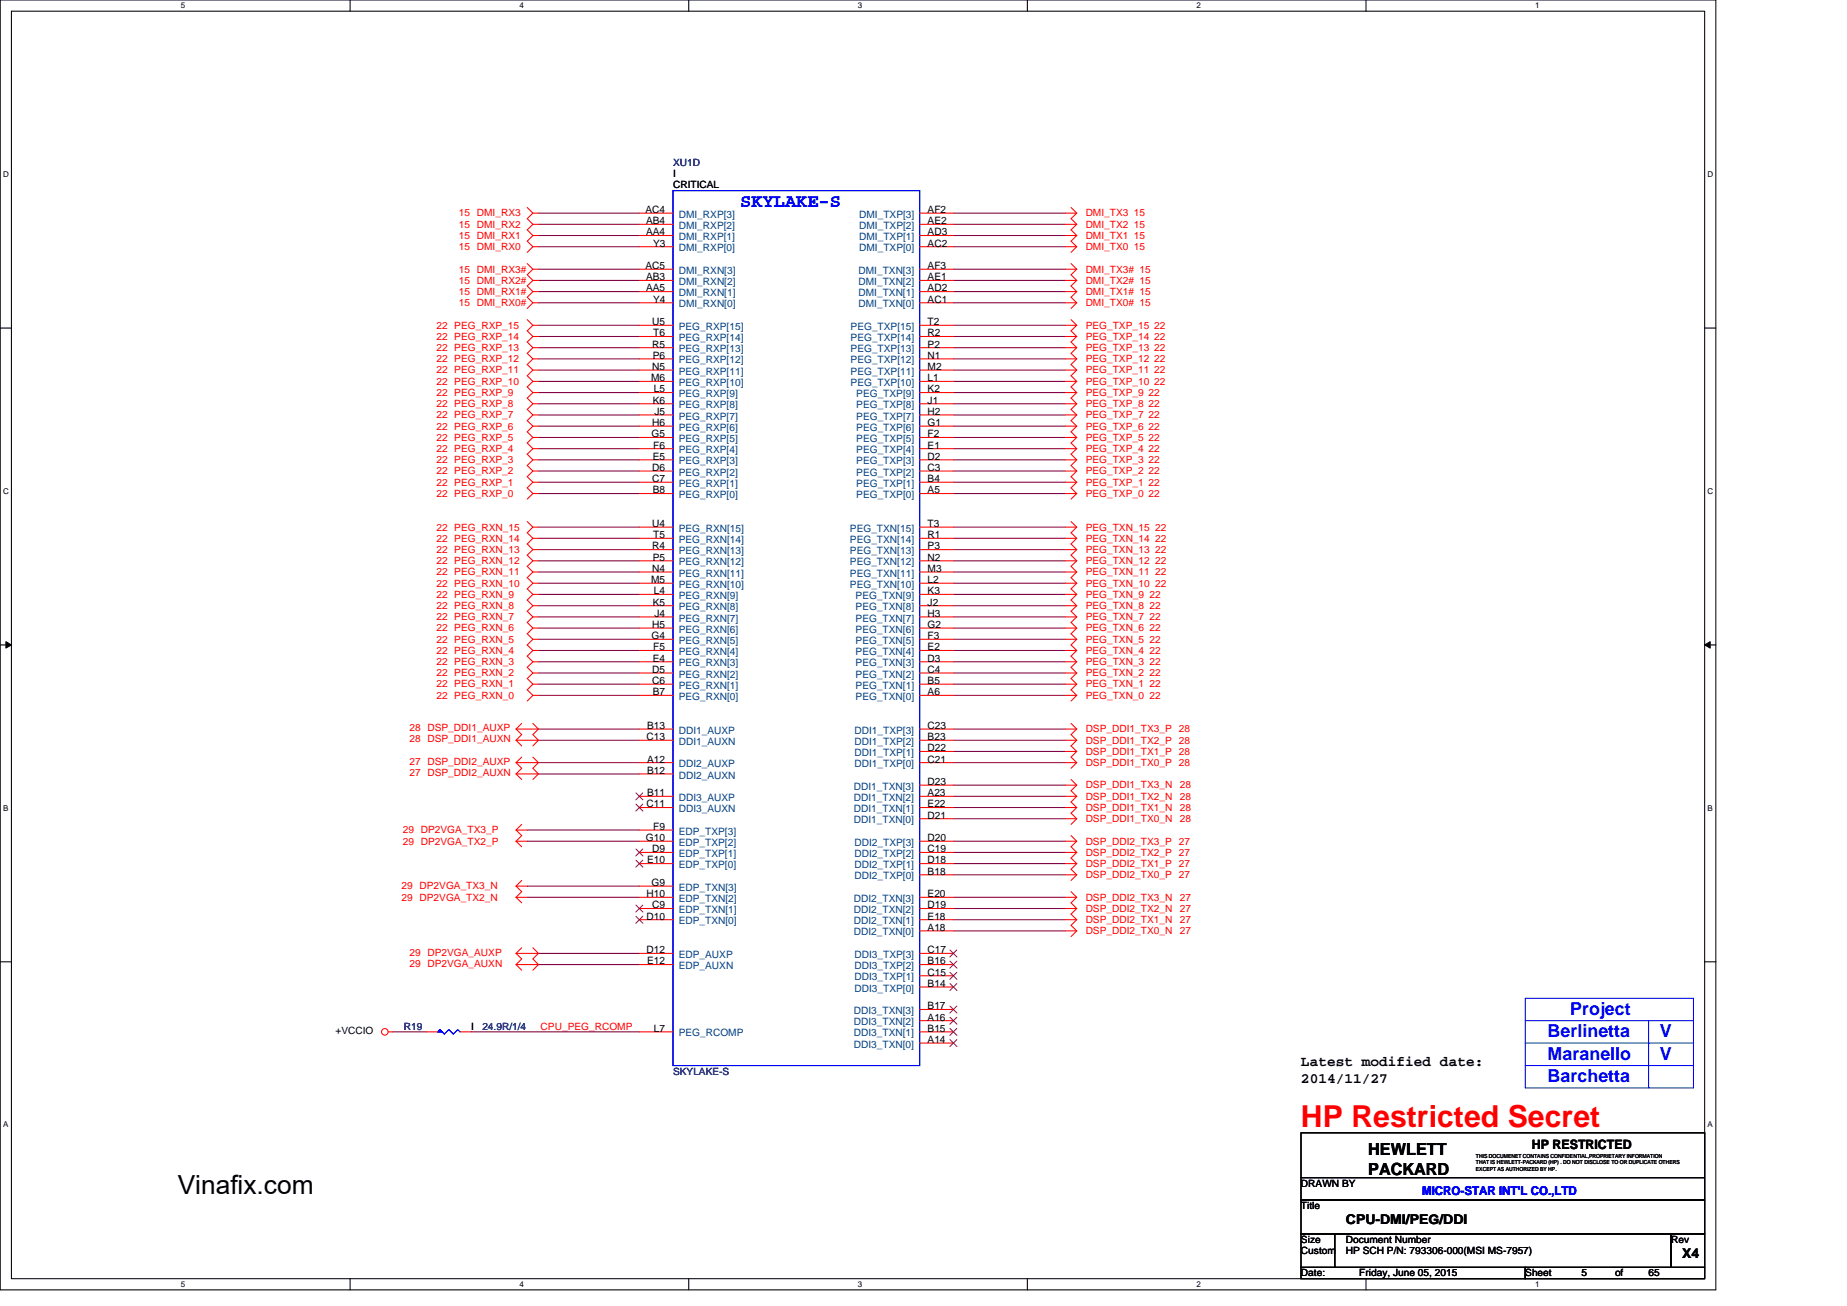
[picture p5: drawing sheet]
<svg xmlns="http://www.w3.org/2000/svg" width="297mm" height="210mm" viewBox="0 0 297 210" stroke-linecap="round" stroke-linejoin="round" font-family="sans-serif">
<defs><g id="words">
<text font-size="4.9" fill="#f00" x="209.2" y="181.3">HP Restricted Secret</text>
<text font-size="4.2" x="28.6" y="192">Vinafix.com</text>
<text font-size="3" fill="#00f" x="119.1" y="33.2">SKYLAKE-S</text>
<g font-size="2.9" fill="#00f">
<text x="248.9" y="166.8">Berlinetta</text>
<text x="252.5" y="163.2">Project</text>
<text x="266.9" y="166.8">V</text>
<text x="248.9" y="170.4">Maranello</text>
<text x="248.9" y="174">Barchetta</text>
<text x="266.9" y="170.4">V</text>
</g>
<g font-size="2.7">
<text x="220" y="185.7">HEWLETT</text>
<text x="220" y="188.9">PACKARD</text>
</g>
<g font-size="2.3">
<text x="209.2" y="171.4">Latest modified date:</text>
<text x="209.2" y="174.1">2014/11/27</text>
</g>
<g font-size="2.2">
<text x="216.4" y="196.8">CPU-DMI/PEG/DDI</text>
<text x="270.5" y="202.2">X4</text>
</g>
<text font-size="2.1" x="246.4" y="184.8">HP RESTRICTED</text>
<text font-size="2" fill="#00f" x="228.7" y="192.1">MICRO-STAR INT'L CO.,LTD</text>
<g font-size="1.6" fill="#000080">
<text x="108.2" y="26.7">XU1D</text>
<text x="65" y="165.5">R19</text>
<text x="77.6" y="165.5">24.9R/1/4</text>
<text x="108.2" y="172.8">SKYLAKE-S</text>
</g>
<g font-size="1.6">
<text x="108.2" y="28.5">I</text>
<text x="103.8" y="34.2">AC4</text>
<text x="108.2" y="30.3">CRITICAL</text>
<text x="149.2" y="34.2">AF2</text>
<text x="103.9" y="36">AB4</text>
<text x="103.9" y="37.8">AA4</text>
<text x="105" y="39.6">Y3</text>
<text x="149.2" y="36">AE2</text>
<text x="149.2" y="37.8">AD3</text>
<text x="149.2" y="39.6">AC2</text>
<text x="103.8" y="43.3">AC5</text>
<text x="103.9" y="45.1">AB3</text>
<text x="103.9" y="46.9">AA5</text>
<text x="149.2" y="43.3">AF3</text>
<text x="149.2" y="45.1">AE1</text>
<text x="149.2" y="46.9">AD2</text>
<text x="104.9" y="52.3">U5</text>
<text x="105" y="48.7">Y4</text>
<text x="149.2" y="48.7">AC1</text>
<text x="149.2" y="52.3">T2</text>
<text x="104.9" y="55.9">R5</text>
<text x="104.9" y="59.5">N5</text>
<text x="105" y="57.7">P6</text>
<text x="105.1" y="54.1">T6</text>
<text x="149.2" y="54.1">R2</text>
<text x="149.2" y="55.9">P2</text>
<text x="149.2" y="57.7">N1</text>
<text x="149.2" y="59.5">M2</text>
<text x="104.7" y="61.3">M6</text>
<text x="105" y="64.9">K6</text>
<text x="105.2" y="63.1">L5</text>
<text x="149.2" y="61.3">L1</text>
<text x="149.2" y="63.1">K2</text>
<text x="149.2" y="64.9">J1</text>
<text x="104.8" y="70.3">G5</text>
<text x="104.9" y="68.5">H6</text>
<text x="105.2" y="66.7">J5</text>
<text x="149.2" y="70.3">F2</text>
<text x="149.2" y="68.5">G1</text>
<text x="149.2" y="66.7">H2</text>
<text x="104.9" y="77.5">C7</text>
<text x="104.9" y="75.7">D6</text>
<text x="105" y="73.9">E5</text>
<text x="105.1" y="72.1">F6</text>
<text x="149.2" y="72.1">E1</text>
<text x="149.2" y="77.5">B4</text>
<text x="149.2" y="75.7">C3</text>
<text x="149.2" y="73.9">D2</text>
<text x="105" y="79.3">B8</text>
<text x="149.2" y="79.3">A5</text>
<text x="104.9" y="84.7">U4</text>
<text x="104.9" y="88.3">R4</text>
<text x="105.1" y="86.5">T5</text>
<text x="149.2" y="84.7">T3</text>
<text x="149.2" y="86.5">R1</text>
<text x="149.2" y="88.3">P3</text>
<text x="104.7" y="93.7">M5</text>
<text x="104.9" y="91.9">N4</text>
<text x="105" y="90.1">P5</text>
<text x="105.2" y="95.5">L4</text>
<text x="149.2" y="90.1">N2</text>
<text x="149.2" y="91.9">M3</text>
<text x="149.2" y="93.7">L2</text>
<text x="149.2" y="95.5">K3</text>
<text x="104.9" y="101">H5</text>
<text x="105" y="97.4">K5</text>
<text x="105.2" y="99.2">J4</text>
<text x="149.2" y="97.4">J2</text>
<text x="149.2" y="99.2">H3</text>
<text x="149.2" y="101">G2</text>
<text x="104.8" y="102.8">G4</text>
<text x="105" y="106.4">E4</text>
<text x="105.1" y="104.6">F5</text>
<text x="149.2" y="102.8">F3</text>
<text x="149.2" y="104.6">E2</text>
<text x="149.2" y="106.4">D3</text>
<text x="104.9" y="108.2">D5</text>
<text x="104.9" y="110">C6</text>
<text x="105" y="111.8">B7</text>
<text x="149.2" y="108.2">C4</text>
<text x="149.2" y="110">B5</text>
<text x="149.2" y="111.8">A6</text>
<text x="104" y="119">C13</text>
<text x="104.1" y="117.2">B13</text>
<text x="149.2" y="117.2">C23</text>
<text x="149.2" y="119">B23</text>
<text x="104.1" y="122.6">A12</text>
<text x="104.1" y="124.4">B12</text>
<text x="149.2" y="120.8">D22</text>
<text x="149.2" y="122.6">C21</text>
<text x="104" y="129.8">C11</text>
<text x="104.1" y="128">B11</text>
<text x="149.2" y="126.2">D23</text>
<text x="149.2" y="128">A23</text>
<text x="149.2" y="129.8">E22</text>
<text x="149.2" y="131.6">D21</text>
<text x="103.9" y="135.2">G10</text>
<text x="104.9" y="137">D9</text>
<text x="105.1" y="133.4">F9</text>
<text x="149.2" y="137">C19</text>
<text x="149.2" y="135.2">D20</text>
<text x="104.1" y="138.8">E10</text>
<text x="104.8" y="142.5">G9</text>
<text x="149.2" y="140.6">B18</text>
<text x="149.2" y="138.8">D18</text>
<text x="104" y="147.8">D10</text>
<text x="104" y="144.3">H10</text>
<text x="104.9" y="146">C9</text>
<text x="149.2" y="149.6">A18</text>
<text x="149.2" y="147.8">E18</text>
<text x="149.2" y="146">D19</text>
<text x="149.2" y="144.3">E20</text>
<text x="104" y="153.3">D12</text>
<text x="104.1" y="155.1">E12</text>
<text x="149.2" y="153.3">C17</text>
<text x="149.2" y="155.1">B16</text>
<text x="149.2" y="156.9">C15</text>
<text x="149.2" y="158.7">B14</text>
<text x="54" y="166.3">+VCCIO</text>
<text x="75.8" y="165.5">I</text>
<text x="105.2" y="165.9">L7</text>
<text x="149.2" y="167.7">A14</text>
<text x="149.2" y="162.3">B17</text>
<text x="149.2" y="164.1">A16</text>
<text x="149.2" y="165.9">B15</text>
<text x="209.2" y="190.8">DRAWN BY</text>
<text x="209.2" y="194.4">Title</text>
<text x="209.2" y="201.6">Custom</text>
<text x="209.2" y="199.8">Size</text>
<text x="216.4" y="201.6">HP SCH P/N: 793306-000(MSI MS-7957)</text>
<text x="216.4" y="199.8">Document Number</text>
<text x="268.7" y="199.8">Rev</text>
<text x="209.2" y="205.2">Date:</text>
<text x="218.6" y="205.2">Friday, June 05, 2015</text>
<text x="245.3" y="205.2">Sheet</text>
<text x="254.3" y="205.2">5</text>
<text x="259.7" y="205.2">of</text>
<text x="265.1" y="205.2">65</text>
</g>
<g font-size="1.6" fill="#f00">
<text x="73.8" y="34.8">15 DMI_RX3</text>
<text x="174.6" y="34.8">DMI_TX3</text>
<text x="182.4" y="34.8">15</text>
<text x="73.8" y="36.6">15 DMI_RX2</text>
<text x="73.8" y="38.4">15 DMI_RX1</text>
<text x="73.8" y="40.2">15 DMI_RX0</text>
<text x="174.6" y="36.6">DMI_TX2</text>
<text x="174.6" y="38.4">DMI_TX1</text>
<text x="174.6" y="40.2">DMI_TX0</text>
<text x="182.4" y="36.6">15</text>
<text x="182.4" y="38.4">15</text>
<text x="182.4" y="40.2">15</text>
<text x="73.8" y="43.8">15 DMI_RX3#</text>
<text x="73.8" y="45.6">15 DMI_RX2#</text>
<text x="73.8" y="47.4">15 DMI_RX1#</text>
<text x="174.6" y="45.6">DMI_TX2# 15</text>
<text x="174.6" y="47.4">DMI_TX1# 15</text>
<text x="174.6" y="43.8">DMI_TX3# 15</text>
<text x="70.2" y="52.8">22 PEG_RXP_15</text>
<text x="73.8" y="49.2">15 DMI_RX0#</text>
<text x="174.6" y="52.8">PEG_TXP_15</text>
<text x="174.6" y="49.2">DMI_TX0# 15</text>
<text x="185.6" y="52.8">22</text>
<text x="70.2" y="56.4">22 PEG_RXP_13</text>
<text x="70.2" y="58.3">22 PEG_RXP_12</text>
<text x="70.2" y="54.6">22 PEG_RXP_14</text>
<text x="174.6" y="58.3">PEG_TXP_12</text>
<text x="174.6" y="54.6">PEG_TXP_14</text>
<text x="174.6" y="56.4">PEG_TXP_13</text>
<text x="185.6" y="58.3">22</text>
<text x="185.6" y="54.6">22</text>
<text x="185.6" y="56.4">22</text>
<text x="70.2" y="63.6">22 PEG_RXP_9</text>
<text x="70.2" y="65.4">22 PEG_RXP_8</text>
<text x="70.2" y="60">22 PEG_RXP_11</text>
<text x="70.2" y="61.8">22 PEG_RXP_10</text>
<text x="174.6" y="63.6">PEG_TXP_9</text>
<text x="174.6" y="65.4">PEG_TXP_8</text>
<text x="174.6" y="60">PEG_TXP_11</text>
<text x="174.6" y="61.8">PEG_TXP_10</text>
<text x="184.7" y="63.6">22</text>
<text x="184.7" y="65.4">22</text>
<text x="185.6" y="60">22</text>
<text x="185.6" y="61.8">22</text>
<text x="70.2" y="70.9">22 PEG_RXP_5</text>
<text x="70.2" y="67.3">22 PEG_RXP_7</text>
<text x="70.2" y="69.1">22 PEG_RXP_6</text>
<text x="174.6" y="70.9">PEG_TXP_5</text>
<text x="174.6" y="67.3">PEG_TXP_7</text>
<text x="174.6" y="69.1">PEG_TXP_6</text>
<text x="184.7" y="70.9">22</text>
<text x="184.7" y="67.3">22</text>
<text x="184.7" y="69.1">22</text>
<text x="70.2" y="76.3">22 PEG_RXP_2</text>
<text x="70.2" y="72.7">22 PEG_RXP_4</text>
<text x="70.2" y="74.5">22 PEG_RXP_3</text>
<text x="174.6" y="72.7">PEG_TXP_4</text>
<text x="174.6" y="74.5">PEG_TXP_3</text>
<text x="174.6" y="76.3">PEG_TXP_2</text>
<text x="184.7" y="72.7">22</text>
<text x="184.7" y="74.5">22</text>
<text x="184.7" y="76.3">22</text>
<text x="70.2" y="78.1">22 PEG_RXP_1</text>
<text x="70.2" y="79.9">22 PEG_RXP_0</text>
<text x="174.6" y="78.1">PEG_TXP_1</text>
<text x="174.6" y="79.9">PEG_TXP_0</text>
<text x="184.7" y="78.1">22</text>
<text x="184.7" y="79.9">22</text>
<text x="70.2" y="85.3">22 PEG_RXN_15</text>
<text x="70.2" y="87.1">22 PEG_RXN_14</text>
<text x="70.2" y="88.9">22 PEG_RXN_13</text>
<text x="174.6" y="85.3">PEG_TXN_15</text>
<text x="174.6" y="87.1">PEG_TXN_14</text>
<text x="174.6" y="88.9">PEG_TXN_13</text>
<text x="185.8" y="85.3">22</text>
<text x="185.8" y="87.1">22</text>
<text x="185.8" y="88.9">22</text>
<text x="70.2" y="90.7">22 PEG_RXN_12</text>
<text x="70.2" y="92.5">22 PEG_RXN_11</text>
<text x="70.2" y="94.3">22 PEG_RXN_10</text>
<text x="174.6" y="90.7">PEG_TXN_12</text>
<text x="174.6" y="92.5">PEG_TXN_11</text>
<text x="174.6" y="94.3">PEG_TXN_10</text>
<text x="185.8" y="90.7">22</text>
<text x="185.8" y="92.5">22</text>
<text x="185.8" y="94.3">22</text>
<text x="70.2" y="96.1">22 PEG_RXN_9</text>
<text x="70.2" y="97.9">22 PEG_RXN_8</text>
<text x="70.2" y="99.7">22 PEG_RXN_7</text>
<text x="70.2" y="101.5">22 PEG_RXN_6</text>
<text x="174.6" y="97.9">PEG_TXN_8</text>
<text x="174.6" y="99.7">PEG_TXN_7</text>
<text x="174.6" y="101.5">PEG_TXN_6</text>
<text x="174.6" y="96.1">PEG_TXN_9</text>
<text x="184.9" y="97.9">22</text>
<text x="184.9" y="99.7">22</text>
<text x="184.9" y="101.5">22</text>
<text x="184.9" y="96.1">22</text>
<text x="70.2" y="103.3">22 PEG_RXN_5</text>
<text x="70.2" y="105.1">22 PEG_RXN_4</text>
<text x="70.2" y="106.9">22 PEG_RXN_3</text>
<text x="174.6" y="105.1">PEG_TXN_4</text>
<text x="174.6" y="106.9">PEG_TXN_3</text>
<text x="174.6" y="103.3">PEG_TXN_5</text>
<text x="184.9" y="105.1">22</text>
<text x="184.9" y="106.9">22</text>
<text x="184.9" y="103.3">22</text>
<text x="70.2" y="108.7">22 PEG_RXN_2</text>
<text x="70.2" y="110.5">22 PEG_RXN_1</text>
<text x="70.2" y="112.4">22 PEG_RXN_0</text>
<text x="174.6" y="110.5">PEG_TXN_1</text>
<text x="174.6" y="112.4">PEG_TXN_0</text>
<text x="174.6" y="108.7">PEG_TXN_2</text>
<text x="184.9" y="110.5">22</text>
<text x="184.9" y="112.4">22</text>
<text x="184.9" y="108.7">22</text>
<text x="65.9" y="117.6">28 DSP_DDI1_AUXP</text>
<text x="65.9" y="119.4">28 DSP_DDI1_AUXN</text>
<text x="174.6" y="119.5">DSP_DDI1_TX2_P 28</text>
<text x="174.6" y="117.8">DSP_DDI1_TX3_P 28</text>
<text x="65.9" y="123">27 DSP_DDI2_AUXP</text>
<text x="65.9" y="124.8">27 DSP_DDI2_AUXN</text>
<text x="174.6" y="123.2">DSP_DDI1_TX0_P 28</text>
<text x="174.6" y="121.4">DSP_DDI1_TX1_P 28</text>
<text x="174.6" y="128.6">DSP_DDI1_TX2_N</text>
<text x="174.6" y="130.4">DSP_DDI1_TX1_N</text>
<text x="174.6" y="126.8">DSP_DDI1_TX3_N</text>
<text x="189.8" y="128.6">28</text>
<text x="189.8" y="130.4">28</text>
<text x="189.8" y="126.8">28</text>
<text x="64.8" y="135.8">29 DP2VGA_TX2_P</text>
<text x="64.8" y="134">29 DP2VGA_TX3_P</text>
<text x="174.6" y="132.2">DSP_DDI1_TX0_N</text>
<text x="174.6" y="135.8">DSP_DDI2_TX3_P 27</text>
<text x="174.6" y="137.6">DSP_DDI2_TX2_P 27</text>
<text x="189.8" y="132.2">28</text>
<text x="64.6" y="143">29 DP2VGA_TX3_N</text>
<text x="174.6" y="141.2">DSP_DDI2_TX0_P 27</text>
<text x="174.6" y="139.4">DSP_DDI2_TX1_P 27</text>
<text x="64.6" y="144.8">29 DP2VGA_TX2_N</text>
<text x="174.6" y="146.6">DSP_DDI2_TX2_N</text>
<text x="174.6" y="148.4">DSP_DDI2_TX1_N</text>
<text x="174.6" y="144.8">DSP_DDI2_TX3_N</text>
<text x="189.8" y="146.6">27</text>
<text x="189.8" y="148.4">27</text>
<text x="189.8" y="144.8">27</text>
<text x="65.9" y="153.6">29 DP2VGA_AUXP</text>
<text x="65.9" y="155.4">29 DP2VGA_AUXN</text>
<text x="174.6" y="150.2">DSP_DDI2_TX0_N</text>
<text x="189.8" y="150.2">27</text>
<text x="86.9" y="165.5">CPU_PEG_RCOMP</text>
</g>
<g font-size="1.6" fill="#004080">
<text x="109.2" y="35">DMI_RXP[3]</text>
<text x="138.2" y="35">DMI_TXP[3]</text>
<text x="109.2" y="36.8">DMI_RXP[2]</text>
<text x="109.2" y="38.6">DMI_RXP[1]</text>
<text x="109.2" y="40.4">DMI_RXP[0]</text>
<text x="138.2" y="36.8">DMI_TXP[2]</text>
<text x="138.2" y="38.6">DMI_TXP[1]</text>
<text x="138.2" y="40.4">DMI_TXP[0]</text>
<text x="109.2" y="44">DMI_RXN[3]</text>
<text x="109.2" y="45.8">DMI_RXN[2]</text>
<text x="109.2" y="47.6">DMI_RXN[1]</text>
<text x="138.1" y="44">DMI_TXN[3]</text>
<text x="138.1" y="45.8">DMI_TXN[2]</text>
<text x="138.1" y="47.6">DMI_TXN[1]</text>
<text x="109.2" y="49.4">DMI_RXN[0]</text>
<text x="109.2" y="53">PEG_RXP[15]</text>
<text x="136.8" y="53">PEG_TXP[15]</text>
<text x="138.1" y="49.4">DMI_TXN[0]</text>
<text x="109.2" y="54.8">PEG_RXP[14]</text>
<text x="109.2" y="56.6">PEG_RXP[13]</text>
<text x="109.2" y="58.4">PEG_RXP[12]</text>
<text x="136.8" y="54.8">PEG_TXP[14]</text>
<text x="136.8" y="56.6">PEG_TXP[13]</text>
<text x="136.8" y="58.4">PEG_TXP[12]</text>
<text x="109.2" y="60.2">PEG_RXP[11]</text>
<text x="109.2" y="62.1">PEG_RXP[10]</text>
<text x="109.2" y="63.9">PEG_RXP[9]</text>
<text x="109.2" y="65.7">PEG_RXP[8]</text>
<text x="136.8" y="60.2">PEG_TXP[11]</text>
<text x="136.8" y="62.1">PEG_TXP[10]</text>
<text x="137.7" y="63.9">PEG_TXP[9]</text>
<text x="137.7" y="65.7">PEG_TXP[8]</text>
<text x="109.2" y="71.1">PEG_RXP[5]</text>
<text x="109.2" y="69.3">PEG_RXP[6]</text>
<text x="109.2" y="67.5">PEG_RXP[7]</text>
<text x="137.7" y="71.1">PEG_TXP[5]</text>
<text x="137.7" y="69.3">PEG_TXP[6]</text>
<text x="137.7" y="67.5">PEG_TXP[7]</text>
<text x="109.2" y="72.9">PEG_RXP[4]</text>
<text x="109.2" y="76.5">PEG_RXP[2]</text>
<text x="109.2" y="74.7">PEG_RXP[3]</text>
<text x="137.7" y="72.9">PEG_TXP[4]</text>
<text x="137.7" y="76.5">PEG_TXP[2]</text>
<text x="137.7" y="74.7">PEG_TXP[3]</text>
<text x="109.2" y="80.1">PEG_RXP[0]</text>
<text x="109.2" y="78.3">PEG_RXP[1]</text>
<text x="137.7" y="80.1">PEG_TXP[0]</text>
<text x="137.7" y="78.3">PEG_TXP[1]</text>
<text x="109.2" y="85.5">PEG_RXN[15]</text>
<text x="109.2" y="87.3">PEG_RXN[14]</text>
<text x="109.2" y="89.1">PEG_RXN[13]</text>
<text x="136.7" y="85.5">PEG_TXN[15]</text>
<text x="136.7" y="87.3">PEG_TXN[14]</text>
<text x="136.7" y="89.1">PEG_TXN[13]</text>
<text x="109.2" y="90.9">PEG_RXN[12]</text>
<text x="109.2" y="92.7">PEG_RXN[11]</text>
<text x="109.2" y="94.5">PEG_RXN[10]</text>
<text x="136.7" y="90.9">PEG_TXN[12]</text>
<text x="136.7" y="92.7">PEG_TXN[11]</text>
<text x="136.7" y="94.5">PEG_TXN[10]</text>
<text x="109.2" y="101.7">PEG_RXN[6]</text>
<text x="109.2" y="99.9">PEG_RXN[7]</text>
<text x="109.2" y="96.3">PEG_RXN[9]</text>
<text x="109.2" y="98.1">PEG_RXN[8]</text>
<text x="137.6" y="96.3">PEG_TXN[9]</text>
<text x="137.6" y="98.1">PEG_TXN[8]</text>
<text x="137.6" y="99.9">PEG_TXN[7]</text>
<text x="137.6" y="101.7">PEG_TXN[6]</text>
<text x="109.2" y="105.3">PEG_RXN[4]</text>
<text x="109.2" y="103.5">PEG_RXN[5]</text>
<text x="109.2" y="107.1">PEG_RXN[3]</text>
<text x="137.6" y="103.5">PEG_TXN[5]</text>
<text x="137.6" y="105.3">PEG_TXN[4]</text>
<text x="137.6" y="107.1">PEG_TXN[3]</text>
<text x="109.2" y="108.9">PEG_RXN[2]</text>
<text x="109.2" y="110.7">PEG_RXN[1]</text>
<text x="109.2" y="112.5">PEG_RXN[0]</text>
<text x="137.6" y="108.9">PEG_TXN[2]</text>
<text x="137.6" y="110.7">PEG_TXN[1]</text>
<text x="137.6" y="112.5">PEG_TXN[0]</text>
<text x="109.2" y="118">DDI1_AUXP</text>
<text x="109.2" y="119.8">DDI1_AUXN</text>
<text x="137.4" y="118">DDI1_TXP[3]</text>
<text x="137.4" y="119.8">DDI1_TXP[2]</text>
<text x="109.2" y="123.4">DDI2_AUXP</text>
<text x="109.2" y="125.2">DDI2_AUXN</text>
<text x="137.4" y="121.6">DDI1_TXP[1]</text>
<text x="137.4" y="123.4">DDI1_TXP[0]</text>
<text x="109.2" y="128.8">DDI3_AUXP</text>
<text x="109.2" y="130.6">DDI3_AUXN</text>
<text x="137.3" y="127">DDI1_TXN[3]</text>
<text x="137.3" y="128.8">DDI1_TXN[2]</text>
<text x="137.3" y="130.6">DDI1_TXN[1]</text>
<text x="109.2" y="137.8">EDP_TXP[1]</text>
<text x="109.2" y="136">EDP_TXP[2]</text>
<text x="109.2" y="134.2">EDP_TXP[3]</text>
<text x="137.3" y="132.4">DDI1_TXN[0]</text>
<text x="137.4" y="137.8">DDI2_TXP[2]</text>
<text x="137.4" y="136">DDI2_TXP[3]</text>
<text x="109.2" y="143.2">EDP_TXN[3]</text>
<text x="109.2" y="139.6">EDP_TXP[0]</text>
<text x="137.4" y="141.4">DDI2_TXP[0]</text>
<text x="137.4" y="139.6">DDI2_TXP[1]</text>
<text x="109.2" y="148.6">EDP_TXN[0]</text>
<text x="109.2" y="146.8">EDP_TXN[1]</text>
<text x="109.2" y="145">EDP_TXN[2]</text>
<text x="137.3" y="148.6">DDI2_TXN[1]</text>
<text x="137.3" y="146.8">DDI2_TXN[2]</text>
<text x="137.3" y="145">DDI2_TXN[3]</text>
<text x="109.2" y="155.8">EDP_AUXN</text>
<text x="109.2" y="154">EDP_AUXP</text>
<text x="137.3" y="150.4">DDI2_TXN[0]</text>
<text x="137.4" y="154">DDI3_TXP[3]</text>
<text x="137.4" y="155.8">DDI3_TXP[2]</text>
<text x="137.4" y="157.6">DDI3_TXP[1]</text>
<text x="137.4" y="159.4">DDI3_TXP[0]</text>
<text x="109.2" y="166.6">PEG_RCOMP</text>
<text x="137.3" y="163">DDI3_TXN[3]</text>
<text x="137.3" y="164.8">DDI3_TXN[2]</text>
<text x="137.3" y="166.6">DDI3_TXN[1]</text>
<text x="137.3" y="168.4">DDI3_TXN[0]</text>
</g>
<g font-size="1.3">
<text x="29.1" y="1.4">5</text>
<text x="83.5" y="1.4">4</text>
<text x="138" y="1.4">3</text>
<text x="192.4" y="1.4">2</text>
<text x="246.9" y="1.4">1</text>
<text x=".5" y="28.4">D</text>
<text x="274.6" y="28.4">D</text>
<text x=".5" y="79.4">C</text>
<text x="274.6" y="79.4">C</text>
<text x=".5" y="130.3">B</text>
<text x="274.6" y="130.3">B</text>
<text x=".5" y="181.3">A</text>
<text x="274.6" y="181.3">A</text>
<text x="29.1" y="206.9">5</text>
<text x="83.5" y="206.9">4</text>
<text x="138" y="206.9">3</text>
<text x="192.4" y="206.9">2</text>
<text x="246.9" y="206.9">1</text>
</g>
<g font-size=".9">
<text x="237.4" y="186.2">THIS DOCUMENET CONTAINS CONFIDENTIAL,PROPRIETARY INFORMATION</text>
<text x="237.4" y="187.2">THAT IS HEWLETT-PACKARD (HP) . DO NOT DISCLOSE TO OR DUPLICATE OTHERS</text>
<text x="237.4" y="188.2">EXCEPT AS AUTHORIZED BY HP.</text>
</g>
</g></defs>
<path d="M0 0h275.9v207.4h-275.9zM1.8 1.8h272.3v203.8h-272.3z" fill="none" stroke="#000" stroke-width=".17"/>
<g fill="#fff">
<path d="M29.1 .2h.7v1.4h-.7z"/>
<path d="M29.1 205.8h.7v1.4h-.7z"/>
</g>
<path d="M56.3 0v1.8M56.3 205.6v1.8" fill="none" stroke="#000" stroke-width=".17"/>
<g fill="#fff">
<path d="M83.5 .2h.7v1.4h-.7z"/>
<path d="M83.5 205.8h.7v1.4h-.7z"/>
</g>
<path d="M110.8 0v1.8M110.8 205.6v1.8" fill="none" stroke="#000" stroke-width=".17"/>
<g fill="#fff">
<path d="M138 .2h.7v1.4h-.7z"/>
<path d="M138 205.8h.7v1.4h-.7z"/>
</g>
<path d="M165.2 0v1.8M165.2 205.6v1.8" fill="none" stroke="#000" stroke-width=".17"/>
<g fill="#fff">
<path d="M192.4 .2h.8v1.4h-.8z"/>
<path d="M192.4 205.8h.8v1.4h-.8z"/>
</g>
<path d="M219.7 0v1.8M219.7 205.6v1.8" fill="none" stroke="#000" stroke-width=".17"/>
<g fill="#fff">
<path d="M246.9 .2h.7v1.4h-.7z"/>
<path d="M246.9 205.8h.7v1.4h-.7z"/>
<path d="M.5 27.3h.9v1.4h-.9z"/>
<path d="M274.6 27.3h.9v1.4h-.9z"/>
<path d="M.5 78.2h.9v1.5h-.9z"/>
<path d="M274.6 78.2h.9v1.5h-.9z"/>
</g>
<path d="M0 52.7h1.8M274.1 52.7h1.8" fill="none" stroke="#000" stroke-width=".17"/>
<g fill="#fff">
<path d="M.5 129.2h.9v1.4h-.9z"/>
<path d="M274.6 129.2h.9v1.4h-.9z"/>
</g>
<path d="M0 103.7h1.8M274.1 103.7h1.8" fill="none" stroke="#000" stroke-width=".17"/>
<path d="M.9 103.2l.9 .5-.9 .5zM274.1 103.7l.9-.5v1z" fill="#000" stroke="#000" stroke-width=".16"/>
<g fill="#fff">
<path d="M.5 180.1h.9v1.4h-.9z"/>
<path d="M274.6 180.1h.9v1.4h-.9z"/>
</g>
<path d="M0 154.6h1.8M274.1 154.6h1.8M245.3 174.9h.1M209.2 182.1h64.9v10.9h-64.9zM209.2 193h64.9v5.4h-64.9zM209.2 198.4h5.4v5.4h-5.4zM209.2 189.4h64.9M214.6 198.4h54.1v5.4h-54.1zM268.7 198.4h5.4v5.4h-5.4zM209.2 203.8h36.1v1.8h-36.1zM245.3 203.8h28.8v1.8h-28.8z" fill="none" stroke="#000" stroke-width=".17"/>
<g fill="none" stroke="#800040" stroke-width=".17">
<path d="M86.6 36.1h16.2M86.6 37.9h16.2M86.6 39.7h16.2M86.6 34.3h16.2M153.3 36.1h18.1M153.3 37.9h18.1M153.3 39.7h18.1M153.3 34.3h18.1M86.6 45.1h16.2M86.6 52.3h16.2M86.6 59.5h16.2M86.6 46.9h16.2"/>
<path d="M86.6 54.1h16.2M86.6 48.7h16.2M86.6 55.9h16.2M86.6 43.3h16.2M86.6 57.7h16.2M153.3 59.5h18.1M153.3 46.9h18.1M153.3 54.1h18.1M153.3 48.7h18.1M153.3 55.9h18.1M153.3 43.3h18.1M153.3 57.7h18.1"/>
<path d="M153.3 45.1h18.1M153.3 52.3h18.1M86.6 64.9h16.2M86.6 77.5h16.2M86.6 72.1h16.2M86.6 66.7h16.2M86.6 79.4h16.2M86.6 61.3h16.2M86.6 73.9h16.2M86.6 68.5h16.2M86.6 63.1h16.2M86.6 75.7h16.2"/>
<path d="M86.6 70.3h16.2M153.3 79.4h18.1M153.3 66.7h18.1M153.3 73.9h18.1M153.3 61.3h18.1M153.3 68.5h18.1M153.3 75.7h18.1M153.3 63.1h18.1M153.3 70.3h18.1M153.3 77.5h18.1M153.3 64.9h18.1M153.3 72.1h18.1"/>
<path d="M86.6 92h16.2M86.6 99.2h16.2M86.6 86.6h16.2M86.6 93.8h16.2M86.6 88.4h16.2M86.6 95.6h16.2M86.6 90.2h16.2M86.6 97.4h16.2M86.6 84.8h16.2M153.3 99.2h18.1M153.3 86.6h18.1M153.3 93.8h18.1"/>
<path d="M153.3 88.4h18.1M153.3 95.6h18.1M153.3 90.2h18.1M153.3 97.4h18.1M153.3 84.8h18.1M153.3 92h18.1M86.6 119h16.2M86.6 104.6h16.2M86.6 111.8h16.2M86.6 106.4h16.2M86.6 101h16.2M86.6 108.2h16.2"/>
<path d="M86.6 102.8h16.2M86.6 110h16.2M86.6 117.2h16.2M153.3 106.4h18.1M153.3 101h18.1M153.3 108.2h18.1M153.3 102.8h18.1M153.3 117.2h18.1M153.3 110h18.1M153.3 104.6h18.1M153.3 119h18.1M153.3 111.8h18.1"/>
<path d="M84.8 133.5h18M84.8 135.3h18M86.6 124.4h16.2M86.6 122.6h16.2M153.3 135.3h18.1M153.3 138.9h18.1M153.3 137.1h18.1M153.3 131.6h18.1M153.3 129.8h18.1M153.3 120.8h18.1M153.3 126.2h18.1M153.3 128h18.1"/>
<path d="M153.3 122.6h18.1M84.8 144.3h18M84.8 142.5h18M86.6 153.3h16.2M86.6 155.1h16.2M153.3 146.1h18.1M153.3 144.3h18.1M153.3 140.7h18.1M153.3 149.7h18.1M153.3 147.9h18.1M63.2 165.9h5.4M75.8 165.9h27"/>
</g>
<g fill="none" stroke="#f00" stroke-width=".17">
<path d="M84.8 33.4l.9 .9-.9 .9 .9 .9-.9 .9 .9 .9-.9 .9 .9 .9-.9 .9M85.7 34.3h.9M85.7 36.1h.9M85.7 37.9h.9M85.7 39.7h.9M102.8 34.3h5.4M102.8 36.1h5.4M102.8 37.9h5.4M102.8 39.7h5.4M147.9 34.3h5.4M147.9 36.1h5.4M147.9 37.9h5.4"/>
<path d="M147.9 39.7h5.4M171.4 36.1h1.8M171.4 37.9h1.8M171.4 39.7h1.8M171.4 34.3h1.8M172.3 33.4l.9 .9M173.2 34.3l-.9 .9 .9 .9M173.2 36.1l-.9 .9 .9 .9M173.2 37.9l-.9 .9 .9 .9M173.2 39.7l-.9 .9M84.8 51.4l.9 .9-.9 .9 .9 .9-.9 .9 .9 .9-.9 .9 .9 .9-.9 .9 .9 .9-.9 .9 .9 .9-.9 .9 .9 .9-.9 .9 .9 .9-.9 .9 .9 .9-.9 .9 .9 .9-.9 .9 .9 .9-.9 .9 .9 .9-.9 .9 .9 .9-.9 .9 .9 .9-.9 .9 .9 .9-.9 .9 .9 1-.9 .8M84.8 42.4l.9 .9-.9 .9 .9 .9-.9 .9 .9 .9-.9 .9 .9 .9-.9 .9"/>
<path d="M85.7 55.9h.9M85.7 43.3h.9M85.7 57.7h.9M85.7 45.1h.9M85.7 52.3h.9M85.7 59.5h.9M85.7 46.9h.9M85.7 54.1h.9M85.7 48.7h.9M102.8 43.3h5.4M102.8 45.1h5.4M102.8 46.9h5.4"/>
<path d="M102.8 48.7h5.4M102.8 52.3h5.4M102.8 54.1h5.4M102.8 55.9h5.4M102.8 57.7h5.4M102.8 59.5h5.4M147.9 43.3h5.4M147.9 45.1h5.4M147.9 46.9h5.4M147.9 48.7h5.4M147.9 52.3h5.4M147.9 54.1h5.4"/>
<path d="M147.9 55.9h5.4M147.9 57.7h5.4M147.9 59.5h5.4M171.4 57.7h1.8M171.4 45.1h1.8M171.4 52.3h1.8M171.4 59.5h1.8M171.4 46.9h1.8M171.4 54.1h1.8M171.4 48.7h1.8M171.4 55.9h1.8M171.4 43.3h1.8"/>
<path d="M172.3 51.4l.9 .9M172.3 42.4l.9 .9M173.2 55.9l-.9 .9 .9 .9M173.2 57.7l-.9 .9 .9 .9M173.2 43.3l-.9 .9 .9 .9M173.2 45.1l-.9 .9 .9 .9M173.2 52.3l-.9 .9 .9 .9M173.2 59.5l-.9 .9 .9 .9M173.2 46.9l-.9 .9 .9 .9M173.2 54.1l-.9 .9 .9 .9M173.2 48.7l-.9 .9M85.7 63.1h.9"/>
<path d="M85.7 75.7h.9M85.7 70.3h.9M85.7 64.9h.9M85.7 77.5h.9M85.7 72.1h.9M85.7 66.7h.9M85.7 79.4h.9M85.7 61.3h.9M85.7 73.9h.9M85.7 68.5h.9M102.8 72.1h5.4M102.8 70.3h5.4"/>
<path d="M102.8 68.5h5.4M102.8 66.7h5.4M102.8 79.4h5.4M102.8 77.5h5.4M102.8 75.7h5.4M102.8 73.9h5.4M102.8 61.3h5.4M102.8 63.1h5.4M102.8 64.9h5.4M147.9 72.1h5.4M147.9 70.3h5.4M147.9 68.5h5.4"/>
<path d="M147.9 66.7h5.4M147.9 79.4h5.4M147.9 77.5h5.4M147.9 75.7h5.4M147.9 73.9h5.4M147.9 61.3h5.4M147.9 63.1h5.4M147.9 64.9h5.4M171.4 63.1h1.8M171.4 70.3h1.8M171.4 77.5h1.8M171.4 64.9h1.8"/>
<path d="M171.4 72.1h1.8M171.4 79.4h1.8M171.4 66.7h1.8M171.4 73.9h1.8M171.4 61.3h1.8M171.4 68.5h1.8M171.4 75.7h1.8M173.2 61.3l-.9 .9 .9 .9M173.2 63.1l-.9 .9 .9 .9M173.2 68.5l-.9 .9 .9 .9M173.2 70.3l-.9 .9 .9 .9M173.2 75.7l-.9 .9 .9 .9"/>
<path d="M173.2 77.5l-.9 .9 .9 1M173.2 64.9l-.9 .9 .9 .9M173.2 72.1l-.9 .9 .9 .9M173.2 79.4l-.9 .8M173.2 66.7l-.9 .9 .9 .9M173.2 73.9l-.9 .9 .9 .9M84.8 83.9l.9 .9-.9 .9 .9 .9-.9 .9 .9 .9-.9 .9 .9 .9-.9 .9 .9 .9-.9 .9 .9 .9-.9 .9 .9 .9-.9 .9 .9 .9-.9 .9 .9 .9-.9 .9 .9 .9-.9 .9 .9 .9-.9 .9 .9 .9-.9 .9 .9 .9-.9 .9 .9 .9-.9 .9 .9 .9-.9 .9 .9 .9-.9 .9M85.7 95.6h.9M85.7 90.2h.9M85.7 97.4h.9M85.7 84.8h.9M85.7 92h.9"/>
<path d="M85.7 99.2h.9M85.7 86.6h.9M85.7 93.8h.9M85.7 88.4h.9M102.8 99.2h5.4M102.8 84.8h5.4M102.8 86.6h5.4M102.8 88.4h5.4M102.8 90.2h5.4M102.8 92h5.4M102.8 93.8h5.4M102.8 95.6h5.4"/>
<path d="M102.8 97.4h5.4M147.9 99.2h5.4M147.9 84.8h5.4M147.9 86.6h5.4M147.9 88.4h5.4M147.9 90.2h5.4M147.9 92h5.4M147.9 93.8h5.4M147.9 95.6h5.4M147.9 97.4h5.4M171.4 90.2h1.8M171.4 97.4h1.8"/>
<path d="M171.4 84.8h1.8M171.4 92h1.8M171.4 99.2h1.8M171.4 86.6h1.8M171.4 93.8h1.8M171.4 88.4h1.8M171.4 95.6h1.8M172.3 83.9l.9 .9M173.2 88.4l-.9 .9 .9 .9M173.2 90.2l-.9 .9 .9 .9M173.2 95.6l-.9 .9 .9 .9M173.2 97.4l-.9 .9 .9 .9"/>
<path d="M173.2 84.8l-.9 .9 .9 .9M173.2 92l-.9 .9 .9 .9M173.2 99.2l-.9 .9 .9 .9M173.2 86.6l-.9 .9 .9 .9M173.2 93.8l-.9 .9 .9 .9M83 117.2l.9 .9-.9 .9M83 119l.9 .9M83 117.2h3.6M83 119h3.6M83.9 116.3l-.9 .9M85.7 108.2h.9M85.7 102.8h.9"/>
<path d="M85.7 116.3l.9 .9-.9 .9 .9 .9-.9 .9M85.7 110h.9M85.7 104.6h.9M85.7 111.8h.9M85.7 106.4h.9M85.7 101h.9M102.8 117.2h5.4M102.8 119h5.4M102.8 104.6h5.4M102.8 102.8h5.4M102.8 101h5.4M102.8 106.4h5.4"/>
<path d="M102.8 108.2h5.4M102.8 110h5.4M102.8 111.8h5.4M147.9 117.2h5.4M147.9 119h5.4M147.9 104.6h5.4M147.9 102.8h5.4M147.9 101h5.4M147.9 106.4h5.4M147.9 108.2h5.4M147.9 110h5.4M147.9 111.8h5.4"/>
<path d="M171.4 110h1.8M171.4 104.6h1.8M171.4 119h1.8M171.4 111.8h1.8M171.4 106.4h1.8M171.4 101h1.8M171.4 108.2h1.8M171.4 102.8h1.8M171.4 117.2h1.8M172.3 116.3l.9 .9M173.2 108.2l-.9 .9 .9 .9M173.2 110l-.9 .9 .9 .9"/>
<path d="M173.2 102.8l-.9 .9 .9 .9M173.2 104.6l-.9 .9 .9 .9M173.2 117.2l-.9 .9 .9 .9M173.2 119l-.9 .9 .9 .9M173.2 111.8l-.9 .9M173.2 106.4l-.9 .9 .9 .9M173.2 101l-.9 .9 .9 .9M83 122.6l.9 .9-.9 .9M83 124.4l.9 .9M83 135.3h1.8M83 133.5l.9 .8-.9 1M83 135.3l.9 .8"/>
<path d="M83 133.5h1.8M83 122.6h3.6M83 124.4h3.6M83.9 121.7l-.9 .9M83.9 132.5l-.9 1M85.7 121.7l.9 .9-.9 .9 .9 .9-.9 .9M102.8 122.6h5.4M102.8 124.4h5.4M102.8 138.9h5.4M102.8 137.1h5.4M102.8 135.3h5.4M102.8 128h5.4"/>
<path d="M102.8 129.8h5.4M102.8 133.5h5.4M147.9 122.6h5.4M147.9 138.9h5.4M147.9 137.1h5.4M147.9 135.3h5.4M147.9 120.8h5.4M147.9 128h5.4M147.9 129.8h5.4M147.9 126.2h5.4M147.9 131.6h5.4M171.4 128h1.8"/>
<path d="M171.4 122.6h1.8M171.4 131.6h1.8M171.4 129.8h1.8M171.4 120.8h1.8M171.4 126.2h1.8M171.4 135.3h1.8M171.4 137.1h1.8M171.4 138.9h1.8M172.3 125.3l.9 .9M172.3 134.3l.9 1M173.2 126.2l-.9 .9 .9 .9M173.2 128l-.9 .9 .9 .9"/>
<path d="M173.2 120.8l-.9 .9 .9 .9M173.2 122.6l-.9 .9M173.2 129.8l-.9 .9 .9 .9M173.2 131.6l-.9 .9M173.2 135.3l-.9 .8 .9 1M173.2 138.9l-.9 .9 .9 .9M173.2 137.1l-.9 .9 .9 .9M83 144.3h1.8M83 142.5l.9 .9-.9 .9M83 144.3l.9 .9M83 142.5h1.8M83 153.3l.9 .9-.9 .9"/>
<path d="M83 155.1l.9 .9M83 153.3h3.6M83 155.1h3.6M83.9 141.6l-.9 .9M83.9 152.4l-.9 .9M85.7 152.4l.9 .9-.9 .9 .9 .9-.9 .9M102.8 153.3h5.4M102.8 155.1h5.4M102.8 142.5h5.4M102.8 147.9h5.4M102.8 146.1h5.4M102.8 144.3h5.4"/>
<path d="M147.9 153.3h5.4M147.9 155.1h5.4M147.9 147.9h5.4M147.9 146.1h5.4M147.9 144.3h5.4M147.9 140.7h5.4M147.9 149.7h5.4M147.9 156.9h5.4M147.9 158.7h5.4M171.4 146.1h1.8M171.4 140.7h1.8M171.4 149.7h1.8"/>
<path d="M171.4 147.9h1.8M171.4 144.3h1.8M172.3 143.4l.9 .9M173.2 144.3l-.9 .9 .9 .9M173.2 146.1l-.9 .9 .9 .9M173.2 140.7l-.9 .9M173.2 147.9l-.9 .9 .9 .9M173.2 149.7l-.9 .9M62.4 165.9h.8M68.6 165.9h1.8M74 165.9h1.8M102.8 165.9h5.4"/>
<path d="M147.9 165.9h5.4M147.9 167.7h5.4M147.9 162.3h5.4M147.9 164.1h5.4"/>
<circle cx="61.9" cy="165.9" r=".53"/>
</g>
<path d="M108.2 30.6h39.7v140.7h-39.7zM70.4 165.9l.3-.4 .8 .8 .7-.8 .7 .8 .7-.8 .4 .4M245.3 171.3h27M245.3 164.1h27M245.3 167.7h27M245.3 160.5h27v14.4h-27zM265.1 164.1v10.8" fill="none" stroke="#00f" stroke-width=".17"/>
<g fill="#00f" stroke="#00f" stroke-width=".17">
<path d="M70.4 165.9l.3-.4 .4 .4-.4-.4 .4 .4z" fill-rule="evenodd"/>
<path d="M70.4 165.9l.3-.4 .4 .4-.4-.4 .4 .4z" fill-rule="evenodd"/>
</g>
<g fill="none" stroke="#804000" stroke-width=".16">
<path d="M102.3 138.3l1.1 1.1M102.3 136.5l1.1 1.1M102.3 127.5l1.1 1.1M102.3 129.3l1.1 1.1M103.4 138.3l-1.1 1.1M103.4 136.5l-1.1 1.1M103.4 127.5l-1.1 1.1M103.4 129.3l-1.1 1.1M102.3 147.3l1.1 1.1M102.3 145.5l1.1 1.1M103.4 147.3l-1.1 1.1M103.4 145.5l-1.1 1.1"/>
<path d="M152.8 152.7l1.1 1.2M152.8 154.5l1.1 1.2M152.8 156.3l1.1 1.2M152.8 158.1l1.1 1.2M153.9 152.7l-1.1 1.2M153.9 154.5l-1.1 1.2M153.9 156.3l-1.1 1.2M153.9 158.1l-1.1 1.2M152.8 167.2l1.1 1.1M152.8 161.8l1.1 1.1M152.8 163.6l1.1 1.1M152.8 165.4l1.1 1.1"/>
<path d="M153.9 167.2l-1.1 1.1M153.9 161.8l-1.1 1.1M153.9 163.6l-1.1 1.1M153.9 165.4l-1.1 1.1"/>
</g>
<use href="#words"/>
</svg>
